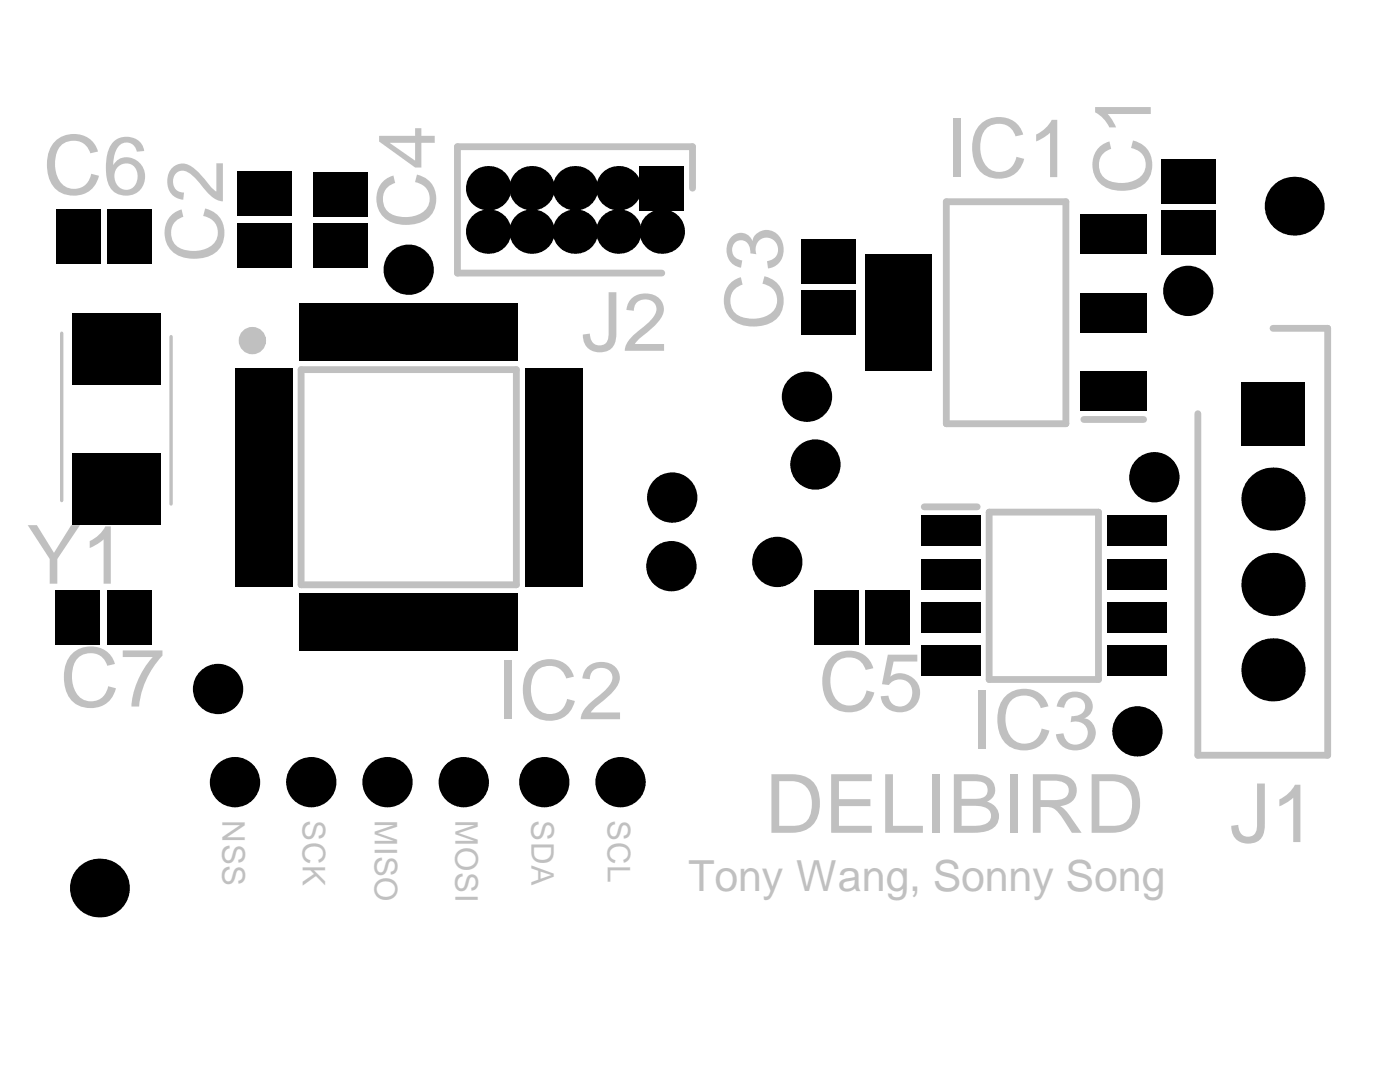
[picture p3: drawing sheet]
<svg xmlns="http://www.w3.org/2000/svg" width="279mm" height="216mm" viewBox="0 0 279 216" stroke-linecap="round" stroke-linejoin="round" font-family="sans-serif">
<defs><g id="words">
<g font-size="16.3" fill="#c0c0c0">
<text x="188.7" y="35.3">IC1</text>
<text x="8.6" y="38.7">C6</text>
<text x="116" y="70">J2</text>
<text x="5.3" y="116.5">Y1</text>
<text x="12" y="141">C7</text>
<text x="99" y="143.5">IC2</text>
<text x="163.4" y="141.8">C5</text>
<text x="193.7" y="149.4">IC3</text>
<text x="152.6" y="166.2">DELIBIRD</text>
<text x="245.4" y="168">J1</text>
</g>
<g font-size="15.8" fill="#c0c0c0">
<text x="229.7" y="38.8" transform="rotate(-90 229.7 38.8)">C1</text>
<text x="86.8" y="45.6" transform="rotate(-90 86.8 45.6)">C4</text>
<text x="44.5" y="52.3" transform="rotate(-90 44.5 52.3)">C2</text>
<text x="156.1" y="65.8" transform="rotate(-90 156.1 65.8)">C3</text>
</g>
<text font-size="8.5" fill="#c0c0c0" x="137.4" y="177.9">Tony Wang, Sonny Song</text>
<g font-size="6.2" fill="#c0c0c0">
<text x="44.4" y="163.7" transform="rotate(90 44.4 163.7)">NSS</text>
<text x="60.4" y="163.7" transform="rotate(90 60.4 163.7)">SCK</text>
<text x="74.8" y="163.7" transform="rotate(90 74.8 163.7)">MISO</text>
<text x="90.9" y="163.7" transform="rotate(90 90.9 163.7)">MOSI</text>
<text x="106.1" y="163.7" transform="rotate(90 106.1 163.7)">SDA</text>
<text x="121.3" y="163.7" transform="rotate(90 121.3 163.7)">SCL</text>
</g>
</g></defs>
<g fill="#000">
<circle cx="97.4" cy="37.6" r="4.4"/>
<circle cx="106.1" cy="37.6" r="4.4"/>
<circle cx="114.7" cy="37.6" r="4.4"/>
<circle cx="123.4" cy="37.6" r="4.4"/>
<circle cx="81.6" cy="53.8" r="5"/>
<circle cx="97.4" cy="46.2" r="4.4"/>
<circle cx="106.1" cy="46.2" r="4.4"/>
<circle cx="114.7" cy="46.2" r="4.4"/>
<circle cx="123.4" cy="46.2" r="4.4"/>
<circle cx="132.1" cy="46.2" r="4.4"/>
<circle cx="237.1" cy="58" r="5"/>
<circle cx="258.3" cy="41.1" r="5.9"/>
<circle cx="161" cy="79.2" r="5"/>
<circle cx="134.2" cy="99.3" r="5"/>
<circle cx="162.7" cy="92.7" r="5"/>
<circle cx="230.4" cy="95.2" r="5"/>
<circle cx="254.1" cy="99.6" r="6.3"/>
<circle cx="134" cy="113" r="5"/>
<circle cx="155.1" cy="112.1" r="5"/>
<circle cx="254.1" cy="116.6" r="6.3"/>
<circle cx="43.5" cy="137.5" r="5"/>
<circle cx="254.1" cy="133.7" r="6.3"/>
<circle cx="46.9" cy="156.1" r="5"/>
<circle cx="62.1" cy="156.1" r="5"/>
<circle cx="77.3" cy="156.1" r="5"/>
<circle cx="92.6" cy="156.1" r="5"/>
<circle cx="108.6" cy="156.1" r="5"/>
<circle cx="123.8" cy="156.1" r="5"/>
<circle cx="227" cy="145.9" r="5"/>
<circle cx="19.8" cy="177.2" r="5.9"/>
</g>
<g fill="#000">
<path d="M232.4 32.5h9.5v7.5h-9.5z" fill-rule="evenodd"/>
<path d="M11.1 41.7h8.9v11h-8.9z" fill-rule="evenodd"/>
<path d="M11.8 42.4h7.5v9.6h-7.5z" fill-rule="evenodd"/>
<path d="M21.4 41.7h8.8v11h-8.8z" fill-rule="evenodd"/>
<path d="M22.1 42.4h7.5v9.6h-7.5z" fill-rule="evenodd"/>
<path d="M48 35h9.6v7.4h-9.6z" fill-rule="evenodd"/>
<path d="M48 45.2h9.6v7.5h-9.6z" fill-rule="evenodd"/>
<path d="M47.4 34.3h10.9v8.8h-10.9z" fill-rule="evenodd"/>
<path d="M47.4 44.5h10.9v8.9h-10.9z" fill-rule="evenodd"/>
<path d="M63.3 35h9.5v7.5h-9.5z" fill-rule="evenodd"/>
<path d="M63.3 45.2h9.5v7.5h-9.5z" fill-rule="evenodd"/>
<path d="M62.6 34.3h10.9v8.9h-10.9z" fill-rule="evenodd"/>
<path d="M62.6 44.5h10.9v8.9h-10.9z" fill-rule="evenodd"/>
<path d="M127.6 33.1h8.9v8.9h-8.9z" fill-rule="evenodd"/>
<path d="M160.5 48.5h9.6v7.5h-9.6z" fill-rule="evenodd"/>
<path d="M159.8 47.8h10.9v8.9h-10.9z" fill-rule="evenodd"/>
<path d="M173.3 51.5h12v21.8h-12z" fill-rule="evenodd"/>
<path d="M172.7 50.8h13.3v23.2h-13.3z" fill-rule="evenodd"/>
<path d="M216.3 43.5h11.9v6.5h-11.9z" fill-rule="evenodd"/>
<path d="M215.6 42.8h13.3v7.9h-13.3z" fill-rule="evenodd"/>
<path d="M232.4 42.7h9.5v7.5h-9.5z" fill-rule="evenodd"/>
<path d="M231.7 42h10.9v8.9h-10.9z" fill-rule="evenodd"/>
<path d="M231.7 31.8h10.9v8.8h-10.9z" fill-rule="evenodd"/>
<path d="M15 63.1h16.4v12.9h-16.4z" fill-rule="evenodd"/>
<path d="M14.3 62.4h17.8v14.3h-17.8z" fill-rule="evenodd"/>
<path d="M46.9 78.9h11.5v5.4h-11.5z" fill-rule="evenodd"/>
<path d="M46.9 73.4h11.5v5.5h-11.5z" fill-rule="evenodd"/>
<path d="M47.6 79.5h10.1v4.1h-10.1z" fill-rule="evenodd"/>
<path d="M47.6 74.1h10.1v4.1h-10.1z" fill-rule="evenodd"/>
<path d="M59.7 60.6h5.5v11.5h-5.5z" fill-rule="evenodd"/>
<path d="M60.4 61.3h4.1v10.1h-4.1z" fill-rule="evenodd"/>
<path d="M65.2 60.6h5.5v11.5h-5.5z" fill-rule="evenodd"/>
<path d="M65.9 61.3h4.1v10.1h-4.1z" fill-rule="evenodd"/>
<path d="M70.6 60.6h5.5v11.5h-5.5z" fill-rule="evenodd"/>
<path d="M71.3 61.3h4.1v10.1h-4.1z" fill-rule="evenodd"/>
<path d="M76.1 60.6h5.5v11.5h-5.5z" fill-rule="evenodd"/>
<path d="M76.8 61.3h4.1v10.1h-4.1z" fill-rule="evenodd"/>
<path d="M81.6 60.6h5.4v11.5h-5.4z" fill-rule="evenodd"/>
<path d="M82.2 61.3h4.1v10.1h-4.1z" fill-rule="evenodd"/>
<path d="M87 60.6h5.5v11.5h-5.5z" fill-rule="evenodd"/>
<path d="M87.7 61.3h4.1v10.1h-4.1z" fill-rule="evenodd"/>
<path d="M92.5 60.6h5.4v11.5h-5.4z" fill-rule="evenodd"/>
<path d="M93.2 61.3h4.1v10.1h-4.1z" fill-rule="evenodd"/>
<path d="M97.9 60.6h5.5v11.5h-5.5z" fill-rule="evenodd"/>
<path d="M98.6 61.3h4.1v10.1h-4.1z" fill-rule="evenodd"/>
<path d="M104.7 78.9h11.5v5.4h-11.5z" fill-rule="evenodd"/>
<path d="M104.7 73.4h11.5v5.5h-11.5z" fill-rule="evenodd"/>
<path d="M105.4 79.5h10.1v4.1h-10.1z" fill-rule="evenodd"/>
<path d="M105.4 74.1h10.1v4.1h-10.1z" fill-rule="evenodd"/>
<path d="M160.5 58.7h9.6v7.5h-9.6z" fill-rule="evenodd"/>
<path d="M159.8 58h10.9v8.9h-10.9z" fill-rule="evenodd"/>
<path d="M216.3 59.2h11.9v6.4h-11.9z" fill-rule="evenodd"/>
<path d="M215.6 58.5h13.3v7.8h-13.3z" fill-rule="evenodd"/>
<path d="M247.7 76.2h12.7v12.7h-12.7z" fill-rule="evenodd"/>
<path d="M46.9 89.8h11.5v5.4h-11.5z" fill-rule="evenodd"/>
<path d="M46.9 95.2h11.5v5.5h-11.5z" fill-rule="evenodd"/>
<path d="M46.9 84.3h11.5v5.5h-11.5z" fill-rule="evenodd"/>
<path d="M47.6 90.5h10.1v4h-10.1z" fill-rule="evenodd"/>
<path d="M47.6 95.9h10.1v4.1h-10.1z" fill-rule="evenodd"/>
<path d="M47.6 85h10.1v4.1h-10.1z" fill-rule="evenodd"/>
<path d="M104.7 95.2h11.5v5.5h-11.5z" fill-rule="evenodd"/>
<path d="M104.7 89.8h11.5v5.4h-11.5z" fill-rule="evenodd"/>
<path d="M104.7 84.3h11.5v5.5h-11.5z" fill-rule="evenodd"/>
<path d="M105.4 95.9h10.1v4.1h-10.1z" fill-rule="evenodd"/>
<path d="M105.4 90.5h10.1v4h-10.1z" fill-rule="evenodd"/>
<path d="M105.4 85h10.1v4.1h-10.1z" fill-rule="evenodd"/>
<path d="M216.3 74.8h11.9v6.5h-11.9z" fill-rule="evenodd"/>
<path d="M215.6 74.1h13.3v7.9h-13.3z" fill-rule="evenodd"/>
<path d="M15 91h16.4v13h-16.4z" fill-rule="evenodd"/>
<path d="M14.3 90.3h17.8v14.4h-17.8z" fill-rule="evenodd"/>
<path d="M46.9 106.1h11.5v5.5h-11.5z" fill-rule="evenodd"/>
<path d="M46.9 100.7h11.5v5.4h-11.5z" fill-rule="evenodd"/>
<path d="M46.9 111.6h11.5v5.4h-11.5z" fill-rule="evenodd"/>
<path d="M47.6 106.8h10.1v4.1h-10.1z" fill-rule="evenodd"/>
<path d="M47.6 101.4h10.1v4h-10.1z" fill-rule="evenodd"/>
<path d="M47.6 112.3h10.1v4.1h-10.1z" fill-rule="evenodd"/>
<path d="M104.7 106.1h11.5v5.5h-11.5z" fill-rule="evenodd"/>
<path d="M104.7 111.6h11.5v5.4h-11.5z" fill-rule="evenodd"/>
<path d="M104.7 100.7h11.5v5.4h-11.5z" fill-rule="evenodd"/>
<path d="M105.4 106.8h10.1v4.1h-10.1z" fill-rule="evenodd"/>
<path d="M105.4 112.3h10.1v4.1h-10.1z" fill-rule="evenodd"/>
<path d="M105.4 101.4h10.1v4h-10.1z" fill-rule="evenodd"/>
<path d="M163.2 118.5h7.5v9.5h-7.5z" fill-rule="evenodd"/>
<path d="M162.5 117.8h8.9v10.9h-8.9z" fill-rule="evenodd"/>
<path d="M173.4 118.5h7.5v9.5h-7.5z" fill-rule="evenodd"/>
<path d="M172.7 117.8h8.9v10.9h-8.9z" fill-rule="evenodd"/>
<path d="M183.8 102.8h11.9v6.2h-11.9z" fill-rule="evenodd"/>
<path d="M183.8 111.5h11.9v6.1h-11.9z" fill-rule="evenodd"/>
<path d="M184.5 103.5h10.5v4.8h-10.5z" fill-rule="evenodd"/>
<path d="M184.5 112.2h10.5v4.7h-10.5z" fill-rule="evenodd"/>
<path d="M220.9 102.8h12v6.2h-12z" fill-rule="evenodd"/>
<path d="M220.9 111.5h12v6.1h-12z" fill-rule="evenodd"/>
<path d="M221.6 103.5h10.6v4.8h-10.6z" fill-rule="evenodd"/>
<path d="M221.6 112.2h10.6v4.7h-10.6z" fill-rule="evenodd"/>
<path d="M11.1 117.8h8.9v10.9h-8.9z" fill-rule="evenodd"/>
<path d="M11.8 118.5h7.5v9.5h-7.5z" fill-rule="evenodd"/>
<path d="M21.3 117.8h8.9v10.9h-8.9z" fill-rule="evenodd"/>
<path d="M22 118.5h7.5v9.5h-7.5z" fill-rule="evenodd"/>
<path d="M59.7 118.4h5.5v11.4h-5.5z" fill-rule="evenodd"/>
<path d="M60.4 119.1h4.1v10h-4.1z" fill-rule="evenodd"/>
<path d="M65.2 118.4h5.5v11.4h-5.5z" fill-rule="evenodd"/>
<path d="M65.9 119.1h4.1v10h-4.1z" fill-rule="evenodd"/>
<path d="M70.6 118.4h5.5v11.4h-5.5z" fill-rule="evenodd"/>
<path d="M71.3 119.1h4.1v10h-4.1z" fill-rule="evenodd"/>
<path d="M76.1 118.4h5.5v11.4h-5.5z" fill-rule="evenodd"/>
<path d="M76.8 119.1h4.1v10h-4.1z" fill-rule="evenodd"/>
<path d="M81.6 118.4h5.4v11.4h-5.4z" fill-rule="evenodd"/>
<path d="M82.3 119.1h4v10h-4z" fill-rule="evenodd"/>
<path d="M87 118.4h5.5v11.4h-5.5z" fill-rule="evenodd"/>
<path d="M87.7 119.1h4.1v10h-4.1z" fill-rule="evenodd"/>
<path d="M92.5 118.4h5.4v11.4h-5.4z" fill-rule="evenodd"/>
<path d="M93.2 119.1h4.1v10h-4.1z" fill-rule="evenodd"/>
<path d="M97.9 118.4h5.5v11.4h-5.5z" fill-rule="evenodd"/>
<path d="M98.6 119.1h4.1v10h-4.1z" fill-rule="evenodd"/>
<path d="M183.8 120.1h11.9v6.2h-11.9z" fill-rule="evenodd"/>
<path d="M183.8 128.8h11.9v6.1h-11.9z" fill-rule="evenodd"/>
<path d="M184.5 120.8h10.5v4.8h-10.5z" fill-rule="evenodd"/>
<path d="M184.5 129.5h10.5v4.8h-10.5z" fill-rule="evenodd"/>
<path d="M220.9 120.1h12v6.2h-12z" fill-rule="evenodd"/>
<path d="M220.9 128.8h12v6.1h-12z" fill-rule="evenodd"/>
<path d="M221.6 120.8h10.6v4.8h-10.6z" fill-rule="evenodd"/>
<path d="M221.6 129.5h10.6v4.8h-10.6z" fill-rule="evenodd"/>
</g>
<path d="M138.2 37.6v-8.3h-46.9v25.2h40.8M188.9 40.3h23.8v44.3h-23.8zM60.1 73.8h42.9v42.9h-42.9zM254.1 65.5h10.9v85.2h-25.9v-68.2M216.3 83.7h11.9M184.5 101.1h10.5M197.4 102.2h21.8v33.4h-21.8z" fill="none" stroke="#c0c0c0" stroke-width="1.4"/>
<path d="M12.3 66.5v33.4M34.1 67.2v33.4" fill="none" stroke="#c0c0c0" stroke-width=".68"/>
<circle cx="50.4" cy="68" r="1.36" fill="none" stroke="#c0c0c0" stroke-width="2.7"/>
<use href="#words"/>
</svg>
